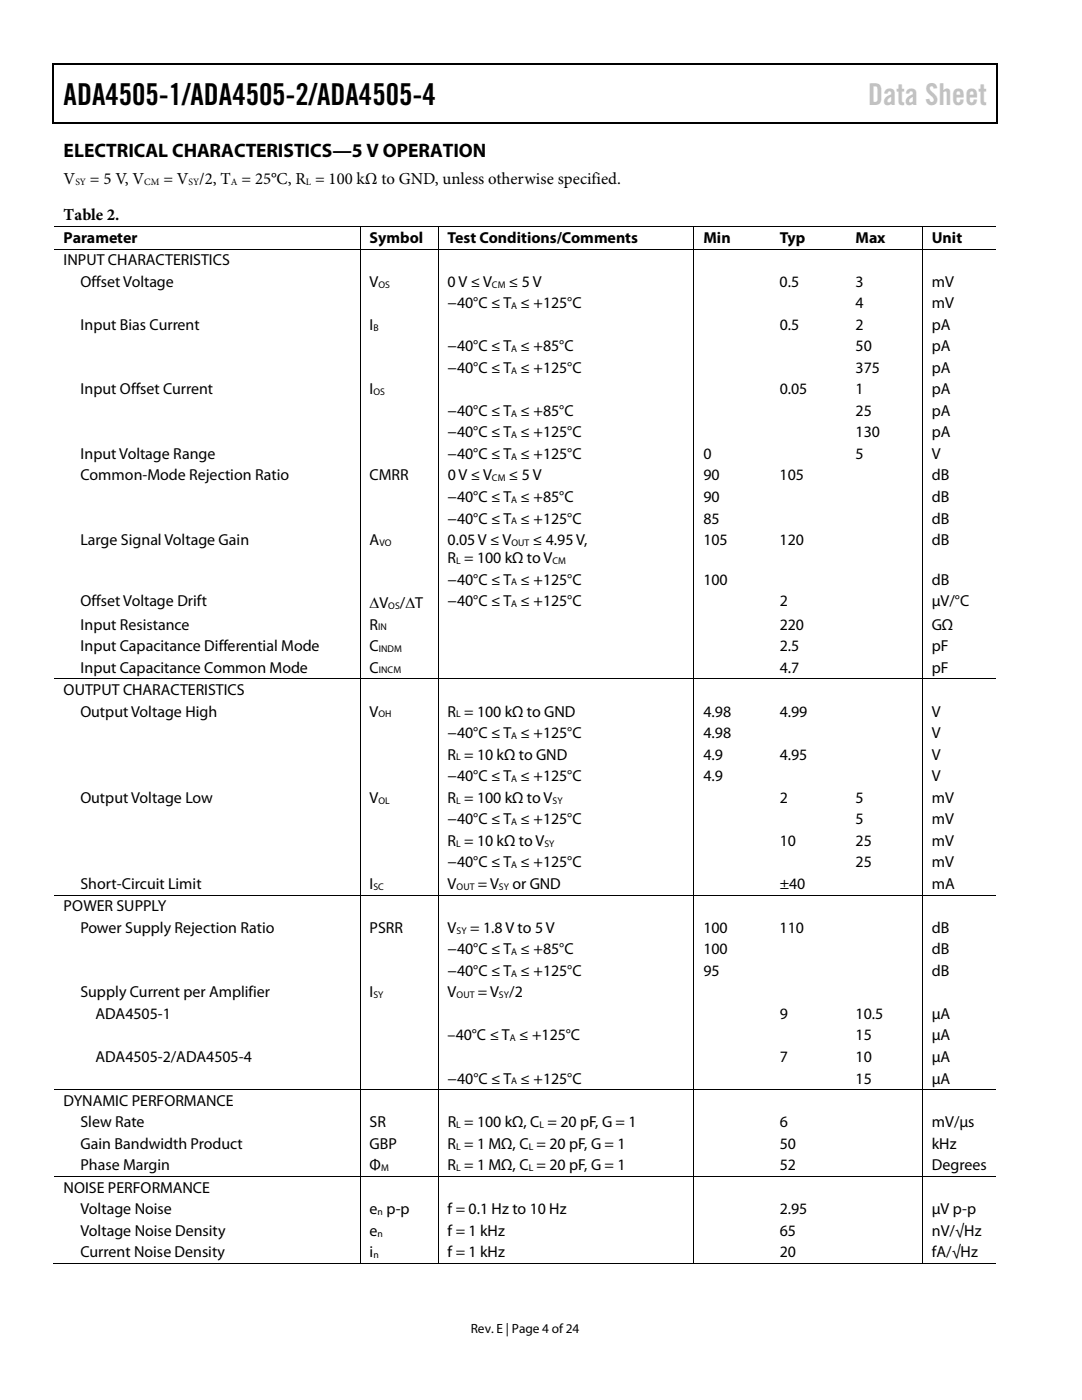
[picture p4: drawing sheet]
<svg xmlns="http://www.w3.org/2000/svg" width="216mm" height="279mm" viewBox="0 0 216 279" stroke-linecap="round" stroke-linejoin="round" font-family="sans-serif">
<defs><g id="words">
<text font-size="6" x="12.7" y="20.9">ADA4505-1/ADA4505-2/ADA4505-4</text>
<text font-size="6" fill="#c1c1c1" x="173.2" y="20.9">Data Sheet</text>
<text font-size="3.9" x="12.7" y="31.3">ELECTRICAL CHARACTERISTICS—5 V OPERATION</text>
<g font-size="3.3">
<text x="12.7" y="36.8">V</text>
<text x="17.9" y="36.8">= 5 V, V</text>
<text x="32.6" y="36.8">= V /2, T = 25°C, R = 100 kΩ to GND, unless otherwise specified.</text>
<text x="12.7" y="43.9">Table 2.</text>
</g>
<g font-size="3.2">
<text x="12.7" y="48.4">Parameter</text>
<text x="12.7" y="52.9">INPUT CHARACTERISTICS</text>
<text x="73.7" y="48.4">Symbol</text>
<text x="89.3" y="48.4">Test Conditions/Comments</text>
<text x="140.4" y="48.4">Min</text>
<text x="155.6" y="48.4">Typ</text>
<text x="170.7" y="48.4">Max</text>
<text x="185.9" y="48.4">Unit</text>
<text x="16" y="57.2">Offset Voltage</text>
<text x="73.7" y="57.2">V</text>
<text x="89.3" y="57.2">0 V ≤ V</text>
<text x="101.6" y="57.2">≤ 5 V</text>
<text x="155.6" y="57.2">0.5</text>
<text x="170.7" y="57.2">3</text>
<text x="185.9" y="57.2">mV</text>
<text x="16" y="65.8">Input Bias Current</text>
<text x="73.7" y="65.8">I</text>
<text x="89.3" y="61.5">−40°C ≤ T ≤ +125°C</text>
<text x="155.6" y="65.8">0.5</text>
<text x="170.7" y="61.5">4</text>
<text x="170.7" y="65.8">2</text>
<text x="185.9" y="61.5">mV</text>
<text x="185.9" y="65.8">pA</text>
<text x="89.3" y="70.1">−40°C ≤ T ≤ +85°C</text>
<text x="170.7" y="70.1">50</text>
<text x="185.9" y="70.1">pA</text>
<text x="89.3" y="74.4">−40°C ≤ T ≤ +125°C</text>
<text x="170.7" y="74.4">375</text>
<text x="185.9" y="74.4">pA</text>
<text x="16" y="78.7">Input Offset Current</text>
<text x="73.7" y="78.7">I</text>
<text x="89.3" y="83">−40°C ≤ T ≤ +85°C</text>
<text x="155.6" y="78.7">0.05</text>
<text x="170.7" y="83">25</text>
<text x="170.7" y="78.7">1</text>
<text x="185.9" y="83">pA</text>
<text x="185.9" y="78.7">pA</text>
<text x="89.3" y="87.3">−40°C ≤ T ≤ +125°C</text>
<text x="170.7" y="87.3">130</text>
<text x="185.9" y="87.3">pA</text>
<text x="16" y="91.6">Input Voltage Range</text>
<text x="16" y="95.9">Common-Mode Rejection Ratio</text>
<text x="73.7" y="95.9">CMRR</text>
<text x="89.3" y="91.6">−40°C ≤ T ≤ +125°C</text>
<text x="89.3" y="95.9">0 V ≤ V</text>
<text x="101.6" y="95.9">≤ 5 V</text>
<text x="140.4" y="95.9">90</text>
<text x="140.4" y="91.6">0</text>
<text x="155.6" y="95.9">105</text>
<text x="170.7" y="91.6">5</text>
<text x="185.9" y="95.9">dB</text>
<text x="185.9" y="91.6">V</text>
<text x="89.3" y="100.2">−40°C ≤ T ≤ +85°C</text>
<text x="140.4" y="100.2">90</text>
<text x="185.9" y="100.2">dB</text>
<text x="89.3" y="104.5">−40°C ≤ T ≤ +125°C</text>
<text x="140.4" y="104.5">85</text>
<text x="185.9" y="104.5">dB</text>
<text x="16" y="108.8">Large Signal Voltage Gain</text>
<text x="73.7" y="108.8">A</text>
<text x="89.3" y="108.8">0.05V ≤ V</text>
<text x="89.3" y="112.4">R = 100 kΩ to V</text>
<text x="106.3" y="108.8">≤ 4.95V,</text>
<text x="140.4" y="108.8">105</text>
<text x="155.6" y="108.8">120</text>
<text x="185.9" y="108.8">dB</text>
<text x="89.3" y="116.7">−40°C ≤ T ≤ +125°C</text>
<text x="140.4" y="116.7">100</text>
<text x="185.9" y="116.7">dB</text>
<text x="16" y="120.9">Offset Voltage Drift</text>
<text x="16" y="125.6">Input Resistance</text>
<text x="73.7" y="125.6">R</text>
<text x="73.7" y="121.3">∆V</text>
<text x="79.8" y="121.3">/∆T</text>
<text x="89.3" y="120.9">−40°C ≤ T ≤ +125°C</text>
<text x="155.6" y="120.9">2</text>
<text x="155.6" y="125.6">220</text>
<text x="185.9" y="120.9">µV/°C</text>
<text x="185.9" y="125.6">GΩ</text>
<text x="16" y="130">Input Capacitance Differential Mode</text>
<text x="73.7" y="130">C</text>
<text x="155.6" y="130">2.5</text>
<text x="185.9" y="130">pF</text>
<text x="16" y="134.2">Input Capacitance Common Mode</text>
<text x="73.7" y="134.2">C</text>
<text x="155.6" y="134.2">4.7</text>
<text x="185.9" y="134.2">pF</text>
<text x="12.7" y="138.7">OUTPUT CHARACTERISTICS</text>
<text x="16" y="143">Output Voltage High</text>
<text x="73.7" y="143">V</text>
<text x="89.3" y="143">R = 100 kΩ to GND</text>
<text x="140.4" y="143">4.98</text>
<text x="155.6" y="143">4.99</text>
<text x="185.9" y="143">V</text>
<text x="89.3" y="147.3">−40°C ≤ T ≤ +125°C</text>
<text x="140.4" y="147.3">4.98</text>
<text x="185.9" y="147.3">V</text>
<text x="89.3" y="151.6">R = 10 kΩ to GND</text>
<text x="89.3" y="155.9">−40°C ≤ T ≤ +125°C</text>
<text x="140.4" y="155.9">4.9</text>
<text x="140.4" y="151.6">4.9</text>
<text x="155.6" y="151.6">4.95</text>
<text x="185.9" y="155.9">V</text>
<text x="185.9" y="151.6">V</text>
<text x="16" y="160.2">Output Voltage Low</text>
<text x="73.7" y="160.2">V</text>
<text x="89.3" y="160.2">R = 100 kΩ to V</text>
<text x="155.6" y="160.2">2</text>
<text x="170.7" y="160.2">5</text>
<text x="185.9" y="160.2">mV</text>
<text x="89.3" y="164.5">−40°C ≤ T ≤ +125°C</text>
<text x="170.7" y="164.5">5</text>
<text x="185.9" y="164.5">mV</text>
<text x="89.3" y="168.8">R = 10 kΩ to V</text>
<text x="89.3" y="173.1">−40°C ≤ T ≤ +125°C</text>
<text x="155.6" y="168.8">10</text>
<text x="170.7" y="173.1">25</text>
<text x="170.7" y="168.8">25</text>
<text x="185.9" y="173.1">mV</text>
<text x="185.9" y="168.8">mV</text>
<text x="16" y="177.4">Short-Circuit Limit</text>
<text x="73.7" y="177.4">I</text>
<text x="89.3" y="177.4">V</text>
<text x="95.3" y="177.4">= V</text>
<text x="102.3" y="177.4">or GND</text>
<text x="155.6" y="177.4">±40</text>
<text x="185.9" y="177.4">mA</text>
<text x="12.7" y="181.9">POWER SUPPLY</text>
<text x="16" y="186.1">Power Supply Rejection Ratio</text>
<text x="73.7" y="186.1">PSRR</text>
<text x="89.3" y="186.1">V</text>
<text x="89.3" y="190.5">−40°C ≤ T ≤ +85°C</text>
<text x="93.8" y="186.1">= 1.8 V to 5 V</text>
<text x="140.4" y="186.1">100</text>
<text x="140.4" y="190.5">100</text>
<text x="155.6" y="186.1">110</text>
<text x="185.9" y="186.1">dB</text>
<text x="185.9" y="190.5">dB</text>
<text x="89.3" y="194.7">−40°C ≤ T ≤ +125°C</text>
<text x="140.4" y="194.7">95</text>
<text x="185.9" y="194.7">dB</text>
<text x="16" y="199.1">Supply Current per Amplifier</text>
<text x="19" y="203.3">ADA4505-1</text>
<text x="73.7" y="199.1">I</text>
<text x="89.3" y="199.1">V</text>
<text x="95.3" y="199.1">= V /2</text>
<text x="155.6" y="203.3">9</text>
<text x="170.7" y="203.3">10.5</text>
<text x="185.9" y="203.3">µA</text>
<text x="89.3" y="207.6">–40°C ≤ T ≤ +125°C</text>
<text x="170.7" y="207.6">15</text>
<text x="185.9" y="207.6">µA</text>
<text x="19" y="211.9">ADA4505-2/ADA4505-4</text>
<text x="155.6" y="211.9">7</text>
<text x="170.7" y="211.9">10</text>
<text x="185.9" y="211.9">µA</text>
<text x="12.7" y="220.7">DYNAMIC PERFORMANCE</text>
<text x="89.3" y="216.2">−40°C ≤ T ≤ +125°C</text>
<text x="170.7" y="216.2">15</text>
<text x="185.9" y="216.2">µA</text>
<text x="16" y="225">Slew Rate</text>
<text x="73.7" y="225">SR</text>
<text x="89.3" y="225">R = 100 kΩ, C = 20 pF, G = 1</text>
<text x="155.6" y="225">6</text>
<text x="185.9" y="225">mV/µs</text>
<text x="16" y="229.3">Gain Bandwidth Product</text>
<text x="16" y="233.6">Phase Margin</text>
<text x="73.7" y="229.3">GBP</text>
<text x="73.7" y="233.6">Φ</text>
<text x="89.3" y="233.6">R = 1 MΩ, C = 20 pF, G = 1</text>
<text x="89.3" y="229.3">R = 1 MΩ, C = 20 pF, G = 1</text>
<text x="155.6" y="229.3">50</text>
<text x="155.6" y="233.6">52</text>
<text x="185.9" y="229.3">kHz</text>
<text x="185.9" y="233.6">Degrees</text>
<text x="12.7" y="238.1">NOISE PERFORMANCE</text>
<text x="16" y="242.4">Voltage Noise</text>
<text x="73.7" y="242.4">e p-p</text>
<text x="89.3" y="242.4">f = 0.1 Hz to 10 Hz</text>
<text x="155.6" y="242.4">2.95</text>
<text x="185.9" y="242.4">µV p-p</text>
<text x="16" y="246.7">Voltage Noise Density</text>
<text x="16" y="251">Current Noise Density</text>
<text x="73.7" y="251">i</text>
<text x="73.7" y="246.7">e</text>
<text x="89.3" y="251">f = 1 kHz</text>
<text x="89.3" y="246.7">f = 1 kHz</text>
<text x="155.6" y="251">20</text>
<text x="155.6" y="246.7">65</text>
<text x="185.9" y="251">fA/√Hz</text>
<text x="185.9" y="246.7">nV/√Hz</text>
</g>
<text font-size="2.7" x="93.9" y="266">Rev. E | Page 4 of24</text>
<g font-size="1.9">
<text x="15.1" y="37">SY</text>
<text x="28.8" y="37">CM</text>
<text x="37.6" y="37">SY</text>
<text x="46.1" y="37">A</text>
<text x="61" y="37">L</text>
<text x="75.5" y="57.4">OS</text>
<text x="98.2" y="57.4">CM</text>
<text x="74.5" y="66">B</text>
<text x="102" y="61.7">A</text>
<text x="102" y="70.3">A</text>
<text x="102" y="74.6">A</text>
<text x="74.5" y="78.9">OS</text>
<text x="102" y="83.2">A</text>
<text x="102" y="87.5">A</text>
<text x="102" y="91.8">A</text>
<text x="98.2" y="96.1">CM</text>
<text x="102" y="100.4">A</text>
<text x="102" y="104.6">A</text>
<text x="75.7" y="109">VO</text>
<text x="91" y="112.6">L</text>
<text x="102.1" y="109">OUT</text>
<text x="110.2" y="112.6">CM</text>
<text x="102" y="116.8">A</text>
<text x="75.4" y="125.8">IN</text>
<text x="77.5" y="121.5">OS</text>
<text x="102" y="121.1">A</text>
<text x="75.6" y="130.1">INDM</text>
<text x="75.6" y="134.4">INCM</text>
<text x="75.5" y="143.2">OH</text>
<text x="91" y="143.2">L</text>
<text x="102" y="147.5">A</text>
<text x="91" y="151.8">L</text>
<text x="75.5" y="160.4">OL</text>
<text x="91" y="160.4">L</text>
<text x="102" y="156.1">A</text>
<text x="110.2" y="160.4">SY</text>
<text x="102" y="164.7">A</text>
<text x="91" y="169">L</text>
<text x="102" y="173.3">A</text>
<text x="108.6" y="169">SY</text>
<text x="74.5" y="177.5">SC</text>
<text x="91.1" y="177.5">OUT</text>
<text x="99.6" y="177.5">SY</text>
<text x="91.1" y="186.3">SY</text>
<text x="102" y="190.6">A</text>
<text x="102" y="194.9">A</text>
<text x="74.5" y="199.2">SY</text>
<text x="91.1" y="199.2">OUT</text>
<text x="99.6" y="199.2">SY</text>
<text x="101.7" y="207.8">A</text>
<text x="102" y="216.4">A</text>
<text x="91" y="225.2">L</text>
<text x="107.7" y="225.2">L</text>
<text x="76" y="233.8">M</text>
<text x="91" y="229.5">L</text>
<text x="91" y="233.8">L</text>
<text x="105.5" y="229.5">L</text>
<text x="105.5" y="233.8">L</text>
<text x="75.4" y="242.5">n</text>
<text x="74.5" y="251.1">n</text>
<text x="75.4" y="246.8">n</text>
</g>
</g></defs>
<g fill="#000">
<path d="M10.5 12.7h.3v1h-.3zM10.5 12.7h.3v.3h-.3zM133.3 12.7h.3v.3h-.3zM198.8 12.7h.2v1h-.2zM198.8 12.7h.2v.3h-.2zM10.5 24.4h.3v.2h-.3zM133.1 24.4h.2v.2h-.2zM198.8 24.4h.2v.2h-.2zM71.8 45.1h.1v.2h-.1zM71.8 49.6h.1v.2h-.1zM87.3 45.1h.2v.2h-.2zM87.3 49.6h.2v.2h-.2z"/>
<path d="M138.4 45.1h.2v.2h-.2zM138.4 49.6h.2v.2h-.2zM153.7 45.1h.1v.2h-.1zM153.7 49.6h.1v.2h-.1zM168.8 45.1h.2v.2h-.2zM168.8 49.6h.2v.2h-.2zM183.9 45.1h.2v.2h-.2zM183.9 49.6h.2v.2h-.2zM71.8 135.4h.1v.2h-.1zM87.3 135.4h.2v.2h-.2zM138.4 135.4h.2v.2h-.2zM153.7 135.4h.1v.2h-.1z"/>
<path d="M168.8 135.4h.2v.2h-.2zM183.9 135.4h.2v.2h-.2zM71.8 178.6h.1v.1h-.1zM87.3 178.6h.2v.1h-.2zM138.4 178.6h.2v.1h-.2zM153.7 178.6h.1v.1h-.1zM168.8 178.6h.2v.1h-.2zM183.9 178.6h.2v.1h-.2zM71.8 217.4h.1v.2h-.1zM87.3 217.4h.2v.2h-.2zM138.4 217.4h.2v.2h-.2zM153.7 217.4h.1v.2h-.1z"/>
<path d="M168.8 217.4h.2v.2h-.2zM183.9 217.4h.2v.2h-.2zM71.8 234.8h.1v.1h-.1zM87.3 234.8h.2v.1h-.2zM138.4 234.8h.2v.1h-.2zM153.7 234.8h.1v.1h-.1zM168.8 234.8h.2v.1h-.2zM183.9 234.8h.2v.1h-.2zM71.8 252.1h.1v.2h-.1zM87.3 252.1h.2v.2h-.2zM138.4 252.1h.2v.2h-.2zM153.4 252.1h.2v.2h-.2z"/>
<path d="M168.6 252.1h.1v.2h-.1zM183.9 252.1h.2v.2h-.2z"/>
</g>
<path d="M10.7 13.7v10.7M10.8 12.8h122.5M133.6 12.8h65.2M198.9 13.7v10.7M10.8 24.5h188" fill="none" stroke="#000" stroke-width=".25"/>
<g fill="none" stroke="#000" stroke-width=".2">
<path d="M10.8 45.2h61M10.8 49.7h61M71.8 45.3v4.3M71.8 49.8v85.6M71.9 45.2h15.4M71.9 49.7h15.4M87.4 45.3v4.3M87.4 49.8v85.6M87.5 45.2h50.9M87.5 49.7h50.9M138.5 45.3v4.3M138.5 49.8v85.6"/>
<path d="M138.6 45.2h15.1M138.6 49.7h15.1M153.8 45.2h15M153.8 49.7h15M169 45.2h14.9M169 49.7h14.9M184 45.3v4.3M184 49.8v85.6M184.1 45.2h14.7M184.1 49.7h14.7M10.8 135.5h61M71.8 135.6v43"/>
<path d="M71.9 135.5h15.4M87.4 135.6v43M87.5 135.5h50.9M138.5 135.6v43M138.6 135.5h15.1M153.8 135.5h15M169 135.5h14.9M184 135.6v43M184.1 135.5h14.7M10.8 178.6h61M71.8 178.7v38.7M71.9 178.6h15.4"/>
<path d="M87.4 178.7v38.7M87.5 178.6h50.9M138.5 178.7v38.7M138.6 178.6h15.1M153.8 178.6h15M169 178.6h14.9M184 178.7v38.7M184.1 178.6h14.7M10.8 217.5h61M71.8 217.6v17.2M71.9 217.5h15.4M87.4 217.6v17.2"/>
<path d="M87.5 217.5h50.9M138.5 217.6v17.2M138.6 217.5h15.1M153.8 217.5h15M169 217.5h14.9M184 217.6v17.2M184.1 217.5h14.7M10.8 234.9h61M71.8 234.9v17.2M71.9 234.9h15.4M87.4 234.9v17.2M87.5 234.9h50.9"/>
<path d="M138.5 234.9v17.2M138.6 234.9h15.1M153.8 234.9h15M169 234.9h14.9M184 234.9v17.2M184.1 234.9h14.7M10.5 252.2h61.3M71.9 252.2h15.4M87.5 252.2h50.9M138.6 252.2h45.3M184.1 252.2h14.7"/>
</g>
<use href="#words"/>
</svg>
